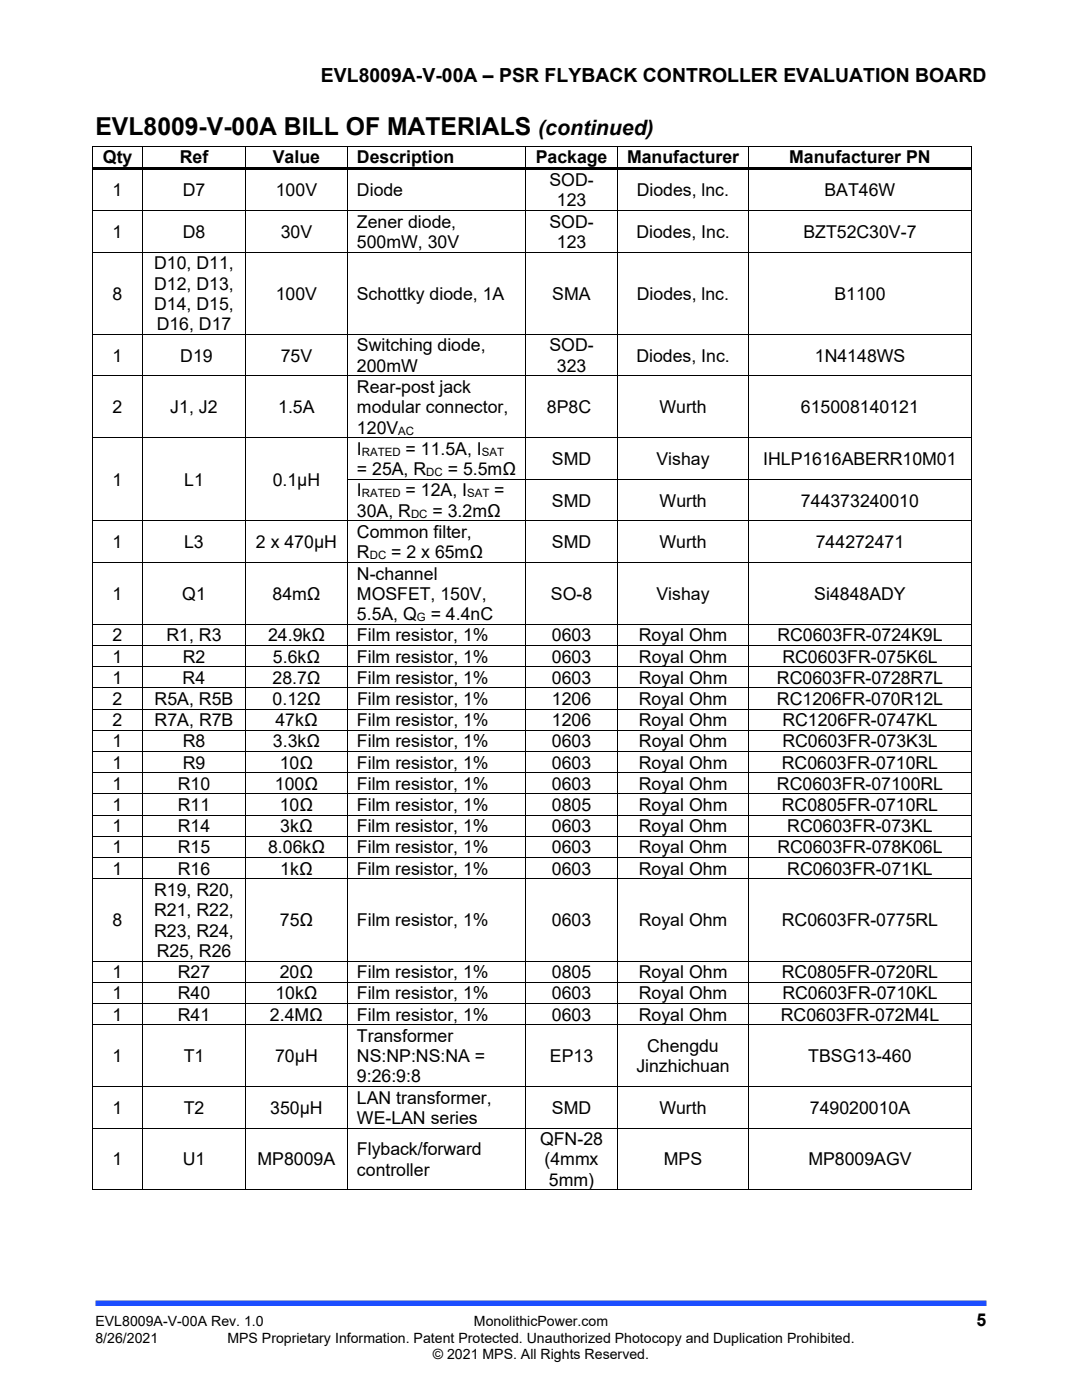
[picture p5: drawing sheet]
<svg xmlns="http://www.w3.org/2000/svg" width="216mm" height="279mm" viewBox="0 0 216 279" stroke-linecap="round" stroke-linejoin="round" font-family="sans-serif">
<defs><g id="words">
<text font-size="4.9" x="19" y="27">EVL8009-V-00A BILL OF MATERIALS</text>
<text font-size="4.2" x="107.4" y="27">(continued)</text>
<text font-size="3.9" x="64" y="16.3">EVL8009A-V-00A – PSR FLYBACK CONTROLLER EVALUATION BOARD</text>
<g font-size="3.5">
<text x="20.5" y="32.6">Qty</text>
<text x="35.9" y="32.6">Ref</text>
<text x="54.4" y="32.6">Value</text>
<text x="71.2" y="32.6">Description</text>
<text x="106.9" y="32.6">Package</text>
<text x="125.1" y="32.6">Manufacturer</text>
<text x="157.5" y="32.6">Manufacturer PN</text>
<text x="22.5" y="39.2">1</text>
<text x="36.5" y="39.2">D7</text>
<text x="55" y="39.2">100V</text>
<text x="71.2" y="39.2">Diode</text>
<text x="109.6" y="37.2">SOD-</text>
<text x="111.1" y="41.2">123</text>
<text x="127.1" y="39.2">Diodes, lnc.</text>
<text x="164.5" y="39.2">BAT46W</text>
<text x="22.5" y="47.5">1</text>
<text x="36.5" y="47.5">D8</text>
<text x="56" y="47.5">30V</text>
<text x="71.2" y="45.4">Zener diode,</text>
<text x="109.6" y="45.4">SOD-</text>
<text x="127" y="47.5">Diodes, Inc.</text>
<text x="160.3" y="47.5">BZT52C30V-7</text>
<text x="30.8" y="53.7">D10, D11,</text>
<text x="71.2" y="49.5">500mW, 30V</text>
<text x="111.1" y="49.5">123</text>
<text x="22.5" y="59.8">8</text>
<text x="30.8" y="57.8">D12, D13,</text>
<text x="55" y="59.8">100V</text>
<text x="71.2" y="59.8">Schottky diode, 1A</text>
<text x="110.2" y="59.8">SMA</text>
<text x="127.1" y="59.8">Diodes, lnc.</text>
<text x="166.5" y="59.8">B1100</text>
<text x="30.8" y="61.8">D14, D15,</text>
<text x="31.3" y="65.9">D16, D17</text>
<text x="71.2" y="70.1">Switching diode,</text>
<text x="109.6" y="70.1">SOD-</text>
<text x="22.5" y="72.2">1</text>
<text x="36" y="72.2">D19</text>
<text x="56" y="72.2">75V</text>
<text x="71.2" y="74.2">200mW</text>
<text x="111.1" y="74.2">323</text>
<text x="127" y="72.2">Diodes, Inc.</text>
<text x="162.6" y="72.2">1N4148WS</text>
<text x="22.5" y="82.5">2</text>
<text x="34" y="82.5">J1, J2</text>
<text x="55.5" y="82.5">1.5A</text>
<text x="71.2" y="78.4">Rear-post jack</text>
<text x="71.2" y="82.5">modular connector,</text>
<text x="109.1" y="82.5">8P8C</text>
<text x="131.6" y="82.5">Wurth</text>
<text x="159.8" y="82.5">615008140121</text>
<text x="71.2" y="86.6">120V</text>
<text x="71.2" y="94.8">= 25A, R</text>
<text x="71.2" y="90.8">I</text>
<text x="80.9" y="90.8">= 11.5A, I</text>
<text x="89.3" y="94.8">= 5.5mΩ</text>
<text x="110.1" y="92.8">SMD</text>
<text x="131" y="92.8">Vishay</text>
<text x="152.3" y="92.8">IHLP1616ABERR10M01</text>
<text x="22.5" y="97">1</text>
<text x="36.7" y="97">L1</text>
<text x="54.4" y="97">0.1μH</text>
<text x="71.2" y="99.1">I</text>
<text x="80.9" y="99.1">= 12A, I</text>
<text x="98.6" y="99.1">=</text>
<text x="110.1" y="101.1">SMD</text>
<text x="131.6" y="101.1">Wurth</text>
<text x="159.8" y="101.1">744373240010</text>
<text x="71.2" y="107.4">Common filter,</text>
<text x="71.2" y="103.1">30A, R</text>
<text x="86.3" y="103.1">= 3.2mΩ</text>
<text x="22.5" y="109.4">1</text>
<text x="36.7" y="109.4">L3</text>
<text x="51.1" y="109.4">2 x 470μH</text>
<text x="71.2" y="111.4">R</text>
<text x="78.1" y="111.4">= 2 x 65mΩ</text>
<text x="110.1" y="109.4">SMD</text>
<text x="131.6" y="109.4">Wurth</text>
<text x="162.8" y="109.4">744272471</text>
<text x="22.5" y="119.7">1</text>
<text x="36.4" y="119.7">Q1</text>
<text x="54.4" y="119.7">84mΩ</text>
<text x="71.2" y="115.7">N-channel</text>
<text x="71.2" y="119.7">MOSFET, 150V,</text>
<text x="109.9" y="119.7">SO-8</text>
<text x="131" y="119.7">Vishay</text>
<text x="162.5" y="119.7">Si4848ADY</text>
<text x="71.2" y="123.8">5.5A, Q</text>
<text x="85.9" y="123.8">= 4.4nC</text>
<text x="22.5" y="128">2</text>
<text x="33.2" y="128">R1, R3</text>
<text x="53.5" y="128">24.9kΩ</text>
<text x="71.2" y="128">Film resistor, 1%</text>
<text x="110.1" y="128">0603</text>
<text x="127.5" y="128">Royal Ohm</text>
<text x="155.1" y="128">RC0603FR-0724K9L</text>
<text x="22.5" y="132.2">1</text>
<text x="22.5" y="136.5">1</text>
<text x="36.4" y="136.5">R4</text>
<text x="36.4" y="132.2">R2</text>
<text x="54.4" y="136.5">28.7Ω</text>
<text x="54.5" y="132.2">5.6kΩ</text>
<text x="71.2" y="132.2">Film resistor, 1%</text>
<text x="71.2" y="136.5">Film resistor, 1%</text>
<text x="110.1" y="136.5">0603</text>
<text x="110.1" y="132.2">0603</text>
<text x="127.5" y="136.5">Royal Ohm</text>
<text x="127.5" y="132.2">Royal Ohm</text>
<text x="155" y="136.5">RC0603FR-0728R7L</text>
<text x="156.1" y="132.2">RC0603FR-075K6L</text>
<text x="22.5" y="140.7">2</text>
<text x="30.9" y="140.7">R5A, R5B</text>
<text x="54.4" y="140.7">0.12Ω</text>
<text x="71.2" y="140.7">Film resistor, 1%</text>
<text x="110.1" y="140.7">1206</text>
<text x="127.5" y="140.7">Royal Ohm</text>
<text x="155" y="140.7">RC1206FR-070R12L</text>
<text x="22.5" y="144.9">2</text>
<text x="22.5" y="149.2">1</text>
<text x="30.9" y="144.9">R7A, R7B</text>
<text x="36.4" y="149.2">R8</text>
<text x="54.5" y="149.2">3.3kΩ</text>
<text x="55" y="144.9">47kΩ</text>
<text x="71.2" y="149.2">Film resistor, 1%</text>
<text x="71.2" y="144.9">Film resistor, 1%</text>
<text x="110.1" y="144.9">1206</text>
<text x="110.1" y="149.2">0603</text>
<text x="127.5" y="144.9">Royal Ohm</text>
<text x="127.5" y="149.2">Royal Ohm</text>
<text x="156.1" y="144.9">RC1206FR-0747KL</text>
<text x="156.1" y="149.2">RC0603FR-073K3L</text>
<text x="22.5" y="153.4">1</text>
<text x="36.4" y="153.4">R9</text>
<text x="55.8" y="153.4">10Ω</text>
<text x="71.2" y="153.4">Film resistor, 1%</text>
<text x="110.1" y="153.4">0603</text>
<text x="127.5" y="153.4">Royal Ohm</text>
<text x="156" y="153.4">RC0603FR-0710RL</text>
<text x="22.5" y="157.6">1</text>
<text x="22.5" y="161.9">1</text>
<text x="35.5" y="157.6">R10</text>
<text x="35.5" y="161.9">R11</text>
<text x="54.9" y="157.6">100Ω</text>
<text x="55.8" y="161.9">10Ω</text>
<text x="71.2" y="157.6">Film resistor, 1%</text>
<text x="71.2" y="161.9">Film resistor, 1%</text>
<text x="110.1" y="157.6">0603</text>
<text x="110.1" y="161.9">0805</text>
<text x="127.5" y="157.6">Royal Ohm</text>
<text x="127.5" y="161.9">Royal Ohm</text>
<text x="155" y="157.6">RC0603FR-07100RL</text>
<text x="156" y="161.9">RC0805FR-0710RL</text>
<text x="22.5" y="166.1">1</text>
<text x="35.5" y="166.1">R14</text>
<text x="55.9" y="166.1">3kΩ</text>
<text x="71.2" y="166.1">Film resistor, 1%</text>
<text x="110.1" y="166.1">0603</text>
<text x="127.5" y="166.1">Royal Ohm</text>
<text x="157.1" y="166.1">RC0603FR-073KL</text>
<text x="22.5" y="170.3">1</text>
<text x="35.5" y="170.3">R15</text>
<text x="53.5" y="170.3">8.06kΩ</text>
<text x="71.2" y="170.3">Film resistor, 1%</text>
<text x="110.1" y="170.3">0603</text>
<text x="127.5" y="170.3">Royal Ohm</text>
<text x="155.1" y="170.3">RC0603FR-078K06L</text>
<text x="22.5" y="174.6">1</text>
<text x="30.8" y="178.8">R19, R20,</text>
<text x="35.5" y="174.6">R16</text>
<text x="55.9" y="174.6">1kΩ</text>
<text x="71.2" y="174.6">Film resistor, 1%</text>
<text x="110.1" y="174.6">0603</text>
<text x="127.5" y="174.6">Royal Ohm</text>
<text x="157.1" y="174.6">RC0603FR-071KL</text>
<text x="22.5" y="184.9">8</text>
<text x="30.8" y="182.9">R21, R22,</text>
<text x="55.8" y="184.9">75Ω</text>
<text x="71.2" y="184.9">Film resistor, 1%</text>
<text x="110.1" y="184.9">0603</text>
<text x="127.5" y="184.9">Royal Ohm</text>
<text x="156" y="184.9">RC0603FR-0775RL</text>
<text x="30.8" y="186.9">R23, R24,</text>
<text x="31.3" y="191">R25, R26</text>
<text x="22.5" y="195.2">1</text>
<text x="35.5" y="195.2">R27</text>
<text x="55.8" y="195.2">20Ω</text>
<text x="71.2" y="195.2">Film resistor, 1%</text>
<text x="110.1" y="195.2">0805</text>
<text x="127.5" y="195.2">Royal Ohm</text>
<text x="156" y="195.2">RC0805FR-0720RL</text>
<text x="22.5" y="199.4">1</text>
<text x="22.5" y="203.7">1</text>
<text x="35.5" y="203.7">R41</text>
<text x="35.5" y="199.4">R40</text>
<text x="53.9" y="203.7">2.4MΩ</text>
<text x="54.9" y="199.4">10kΩ</text>
<text x="71.2" y="199.4">Film resistor, 1%</text>
<text x="71.2" y="203.7">Film resistor, 1%</text>
<text x="110.1" y="199.4">0603</text>
<text x="110.1" y="203.7">0603</text>
<text x="127.5" y="199.4">Royal Ohm</text>
<text x="127.5" y="203.7">Royal Ohm</text>
<text x="155.8" y="203.7">RC0603FR-072M4L</text>
<text x="156.1" y="199.4">RC0603FR-0710KL</text>
<text x="71.2" y="207.9">Transformer</text>
<text x="129.1" y="209.9">Chengdu</text>
<text x="22.5" y="211.9">1</text>
<text x="36.7" y="211.9">T1</text>
<text x="54.9" y="211.9">70μH</text>
<text x="71.2" y="211.9">NS:NP:NS:NA =</text>
<text x="109.7" y="211.9">EP13</text>
<text x="127" y="214">Jinzhichuan</text>
<text x="161.3" y="211.9">TBSG13-460</text>
<text x="71.2" y="220.2">LAN transformer,</text>
<text x="71.2" y="216">9:26:9:8</text>
<text x="22.5" y="222.3">1</text>
<text x="36.7" y="222.3">T2</text>
<text x="53.9" y="222.3">350µH</text>
<text x="71.2" y="224.3">WE-LAN series</text>
<text x="110.1" y="222.3">SMD</text>
<text x="131.6" y="222.3">Wurth</text>
<text x="161.6" y="222.3">749020010A</text>
<text x="22.5" y="232.6">1</text>
<text x="36.5" y="232.6">U1</text>
<text x="51.4" y="232.6">MP8009A</text>
<text x="71.2" y="230.6">Flyback/forward</text>
<text x="107.8" y="228.5">QFN-28</text>
<text x="108.6" y="232.6">(4mmx</text>
<text x="132.5" y="232.6">MPS</text>
<text x="161.3" y="232.6">MP8009AGV</text>
<text x="71.2" y="234.6">controller</text>
<text x="109.5" y="236.6">5mm)</text>
<text x="194.9" y="264.5">5</text>
</g>
<g font-size="2.8">
<text x="19" y="267.9">8/26/2021</text>
<text x="19" y="264.5">EVL8009A-V-00A Rev. 1.0</text>
<text x="45.4" y="267.9">MPS Proprietary Information. Patent Protected. Unauthorized Photocopy and Duplication Prohibited.</text>
<text x="94.6" y="264.5">MonolithicPower.com</text>
<text x="86.4" y="271.2">© 2021 MPS. All Rights Reserved.</text>
</g>
<g font-size="2.3">
<text x="79.5" y="86.7">AC</text>
<text x="72.2" y="91">RATED</text>
<text x="85.1" y="95">DC</text>
<text x="96.1" y="91">SAT</text>
<text x="72.2" y="99.3">RATED</text>
<text x="93.2" y="99.3">SAT</text>
<text x="82" y="103.3">DC</text>
<text x="73.8" y="111.6">DC</text>
<text x="83.2" y="123.9">G</text>
</g>
</g></defs>
<path d="M19 260.1h177.8" fill="none" stroke="#1c4eff" stroke-width="1.1" stroke-linecap="butt"/>
<path d="M18.4 29.1h.2v.2h-.2zM193.7 29.1h.2v.2h-.2z" fill="#000"/>
<path d="M18.4 29.2h175.5M18.5 29.3v4M28.4 29.3v4M49 29.3v4M69.3 29.3v4M104.9 29.3v4M123.2 29.3v4M149.4 29.3v4M193.8 29.3v4" fill="none" stroke="#000" stroke-width=".2"/>
<g fill="#fff">
<path d="M49.1 33.8h20.1v8.2h-20.1z"/>
<path d="M50.9 35.9h16.5v4h-16.5z"/>
</g>
<path d="M18.4 33.3h175.5v.5h-175.5z" fill="#000"/>
<path d="M18.5 33.8v8.2M28.4 33.8v8.2M49 33.8v8.2M69.3 33.8v8.2M104.9 33.8v8.2M123.2 33.8v8.2M149.4 33.8v8.2M193.8 33.8v8.2" fill="none" stroke="#000" stroke-width=".2"/>
<g fill="#fff">
<path d="M49.1 42.1h20.1v8.1h-20.1z"/>
<path d="M50.9 44.2h16.5v4h-16.5z"/>
</g>
<path d="M18.4 42h175.5M18.5 42.1v8.1M28.4 42.1v8.1M49 42.1v8.1M69.3 42.1v8.1M104.9 42.1v8.1M123.2 42.1v8.1M149.4 42.1v8.1M193.8 42.1v8.1" fill="none" stroke="#000" stroke-width=".2"/>
<g fill="#fff">
<path d="M49.1 50.4h20.1v16.3h-20.1z"/>
<path d="M50.9 56.5h16.5v4.1h-16.5z"/>
</g>
<path d="M18.4 50.3h175.5M18.5 50.4v16.3M28.4 50.4v16.3M49 50.4v16.3M69.3 50.4v16.3M104.9 50.4v16.3M123.2 50.4v16.3M149.4 50.4v16.3M193.8 50.4v16.3" fill="none" stroke="#000" stroke-width=".2"/>
<g fill="#fff">
<path d="M49.1 66.8h20.1v8.2h-20.1z"/>
<path d="M50.9 68.9h16.5v4h-16.5z"/>
</g>
<path d="M18.4 66.7h175.5M18.5 66.8v8.2M28.4 66.8v8.2M49 66.8v8.2M69.3 66.8v8.2M104.9 66.8v8.2M123.2 66.8v8.2M149.4 66.8v8.2M193.8 66.8v8.2" fill="none" stroke="#000" stroke-width=".2"/>
<g fill="#fff">
<path d="M49.1 75.1h20.1v12.2h-20.1z"/>
<path d="M50.9 79.2h16.5v4h-16.5z"/>
<path d="M105 75.1h18.1v12.2h-18.1z"/>
<path d="M106.8 79.2h14.5v4h-14.5z"/>
</g>
<g fill="none" stroke="#000" stroke-width=".2">
<path d="M18.4 75h175.5M18.5 75.1v12.2M28.4 75.1v12.2M49 75.1v12.2M69.3 75.1v12.2M104.9 75.1v12.2M123.2 75.1v12.2M149.4 75.1v12.2M193.8 75.1v12.2M18.4 87.4h175.5M18.5 87.5v8.1M18.5 95.8v8.1"/>
<path d="M28.4 87.5v8.1M28.4 95.8v8.1M49 87.5v8.1M49 95.8v8.1M69.2 95.7h124.7M69.3 87.5v8.1M69.3 95.8v8.1M104.9 87.5v8.1M104.9 95.8v8.1M123.2 87.5v8.1M123.2 95.8v8.1M149.4 87.5v8.1"/>
<path d="M149.4 95.8v8.1M193.8 87.5v8.1M193.8 95.8v8.1M18.4 103.9h175.5M18.4 112.2h175.5M18.5 104v8.2M18.5 112.3v12.2M28.4 104v8.2M28.4 112.3v12.2M49 104v8.2M49 112.3v12.2M69.3 104v8.2"/>
<path d="M69.3 112.3v12.2M104.9 104v8.2M104.9 112.3v12.2M123.2 104v8.2M123.2 112.3v12.2M149.4 104v8.2M149.4 112.3v12.2M193.8 104v8.2M193.8 112.3v12.2M18.4 124.6h175.5M18.4 128.8h175.5M18.4 133.1h175.5"/>
<path d="M18.4 137.3h175.5M18.5 124.7v4M18.5 128.9v4.1M18.5 133.1v4.1M18.5 137.4v4M28.4 124.7v4M28.4 128.9v4.1M28.4 133.1v4.1M28.4 137.4v4M49 124.7v4M49 128.9v4.1M49 133.1v4.1"/>
<path d="M49 137.4v4M69.3 124.7v4M69.3 128.9v4.1M69.3 133.1v4.1M69.3 137.4v4M104.9 124.7v4M104.9 128.9v4.1M104.9 133.1v4.1M104.9 137.4v4M123.2 124.7v4M123.2 128.9v4.1M123.2 133.1v4.1"/>
<path d="M123.2 137.4v4M149.4 124.7v4M149.4 128.9v4.1M149.4 133.1v4.1M149.4 137.4v4M193.8 124.7v4M193.8 128.9v4.1M193.8 133.1v4.1M193.8 137.4v4M18.4 141.5h175.5M18.4 145.8h175.5M18.4 150h175.5"/>
<path d="M18.4 154.2h175.5M18.4 158.5h175.5M18.5 141.6v4.1M18.5 145.8v4.1M18.5 150.1v4M18.5 154.3v4.1M18.5 158.5v4.1M28.4 141.6v4.1M28.4 145.8v4.1M28.4 150.1v4M28.4 154.3v4.1M28.4 158.5v4.1"/>
<path d="M49 141.6v4.1M49 145.8v4.1M49 150.1v4M49 154.3v4.1M49 158.5v4.1M69.3 141.6v4.1M69.3 145.8v4.1M69.3 150.1v4M69.3 154.3v4.1M69.3 158.5v4.1M104.9 141.6v4.1M104.9 145.8v4.1"/>
<path d="M104.9 150.1v4M104.9 154.3v4.1M104.9 158.5v4.1M123.2 141.6v4.1M123.2 145.8v4.1M123.2 150.1v4M123.2 154.3v4.1M123.2 158.5v4.1M149.4 141.6v4.1M149.4 145.8v4.1M149.4 150.1v4M149.4 154.3v4.1"/>
<path d="M149.4 158.5v4.1M193.8 141.6v4.1M193.8 145.8v4.1M193.8 150.1v4M193.8 154.3v4.1M193.8 158.5v4.1M18.4 162.7h175.5M18.4 166.9h175.5M18.4 171.2h175.5M18.4 175.4h175.5M18.5 162.8v4M18.5 167v4.1"/>
<path d="M18.5 171.2v4.1M18.5 175.5v16.2M28.4 162.8v4M28.4 167v4.1M28.4 171.2v4.1M28.4 175.5v16.2M49 162.8v4M49 167v4.1M49 171.2v4.1M49 175.5v16.2M69.3 162.8v4M69.3 167v4.1"/>
<path d="M69.3 171.2v4.1M69.3 175.5v16.2M104.9 162.8v4M104.9 167v4.1M104.9 171.2v4.1M104.9 175.5v16.2M123.2 162.8v4M123.2 167v4.1M123.2 171.2v4.1M123.2 175.5v16.2M149.4 162.8v4M149.4 167v4.1"/>
<path d="M149.4 171.2v4.1M149.4 175.5v16.2M193.8 162.8v4M193.8 167v4.1M193.8 171.2v4.1M193.8 175.5v16.2M18.4 191.8h175.5M18.4 196h175.5M18.5 191.9v4M18.5 196.1v4.1M28.4 191.9v4M28.4 196.1v4.1"/>
<path d="M49 191.9v4M49 196.1v4.1M69.3 191.9v4M69.3 196.1v4.1M104.9 191.9v4M104.9 196.1v4.1M123.2 191.9v4M123.2 196.1v4.1M149.4 191.9v4M149.4 196.1v4.1M193.8 191.9v4M193.8 196.1v4.1"/>
<path d="M18.4 200.3h175.5M18.5 200.3v4.1M28.4 200.3v4.1M49 200.3v4.1M69.3 200.3v4.1M104.9 200.3v4.1M123.2 200.3v4.1M149.4 200.3v4.1M193.8 200.3v4.1"/>
</g>
<path d="M18.4 95.6h.2v.2h-.2zM28.3 95.6h.2v.2h-.2zM48.9 95.6h.2v.2h-.2z" fill="#000"/>
<g fill="#fff">
<path d="M49.1 204.6h20.1v12.1h-20.1z"/>
<path d="M50.9 208.6h16.5v4.1h-16.5z"/>
</g>
<path d="M18.4 204.5h175.5M18.5 204.6v12.1M28.4 204.6v12.1M49 204.6v12.1M69.3 204.6v12.1M104.9 204.6v12.1M123.2 204.6v12.1M149.4 204.6v12.1M193.8 204.6v12.1" fill="none" stroke="#000" stroke-width=".2"/>
<g fill="#fff">
<path d="M49.1 216.9h20.1v8.1h-20.1z"/>
<path d="M50.9 218.9h16.5v4.1h-16.5z"/>
</g>
<path d="M18.4 216.8h175.5M18.5 216.9v8.1M28.4 216.9v8.1M49 216.9v8.1M69.3 216.9v8.1M104.9 216.9v8.1M123.2 216.9v8.1M149.4 216.9v8.1M193.8 216.9v8.1" fill="none" stroke="#000" stroke-width=".2"/>
<g fill="#fff">
<path d="M49.1 225.2h20.1v12.2h-20.1z"/>
<path d="M50.9 229.3h16.5v4h-16.5z"/>
</g>
<g fill="none" stroke="#000" stroke-width=".2">
<path d="M18.4 225.1h175.5M18.4 237.5h9.9M18.5 225.2v12.4M28.4 225.2v12.4M28.5 237.5h20.4M49 225.2v12.4M49.1 237.5h20.1M69.3 225.2v12.4M69.4 237.5h35.4M104.9 225.2v12.4M105 237.5h18.1M123.2 225.2v12.4"/>
<path d="M123.3 237.5h26M149.4 225.2v12.4M149.5 237.5h44.2M193.8 225.2v12.4"/>
</g>
<path d="M193.7 237.4h.2v.2h-.2z" fill="#000"/>
<use href="#words"/>
</svg>
